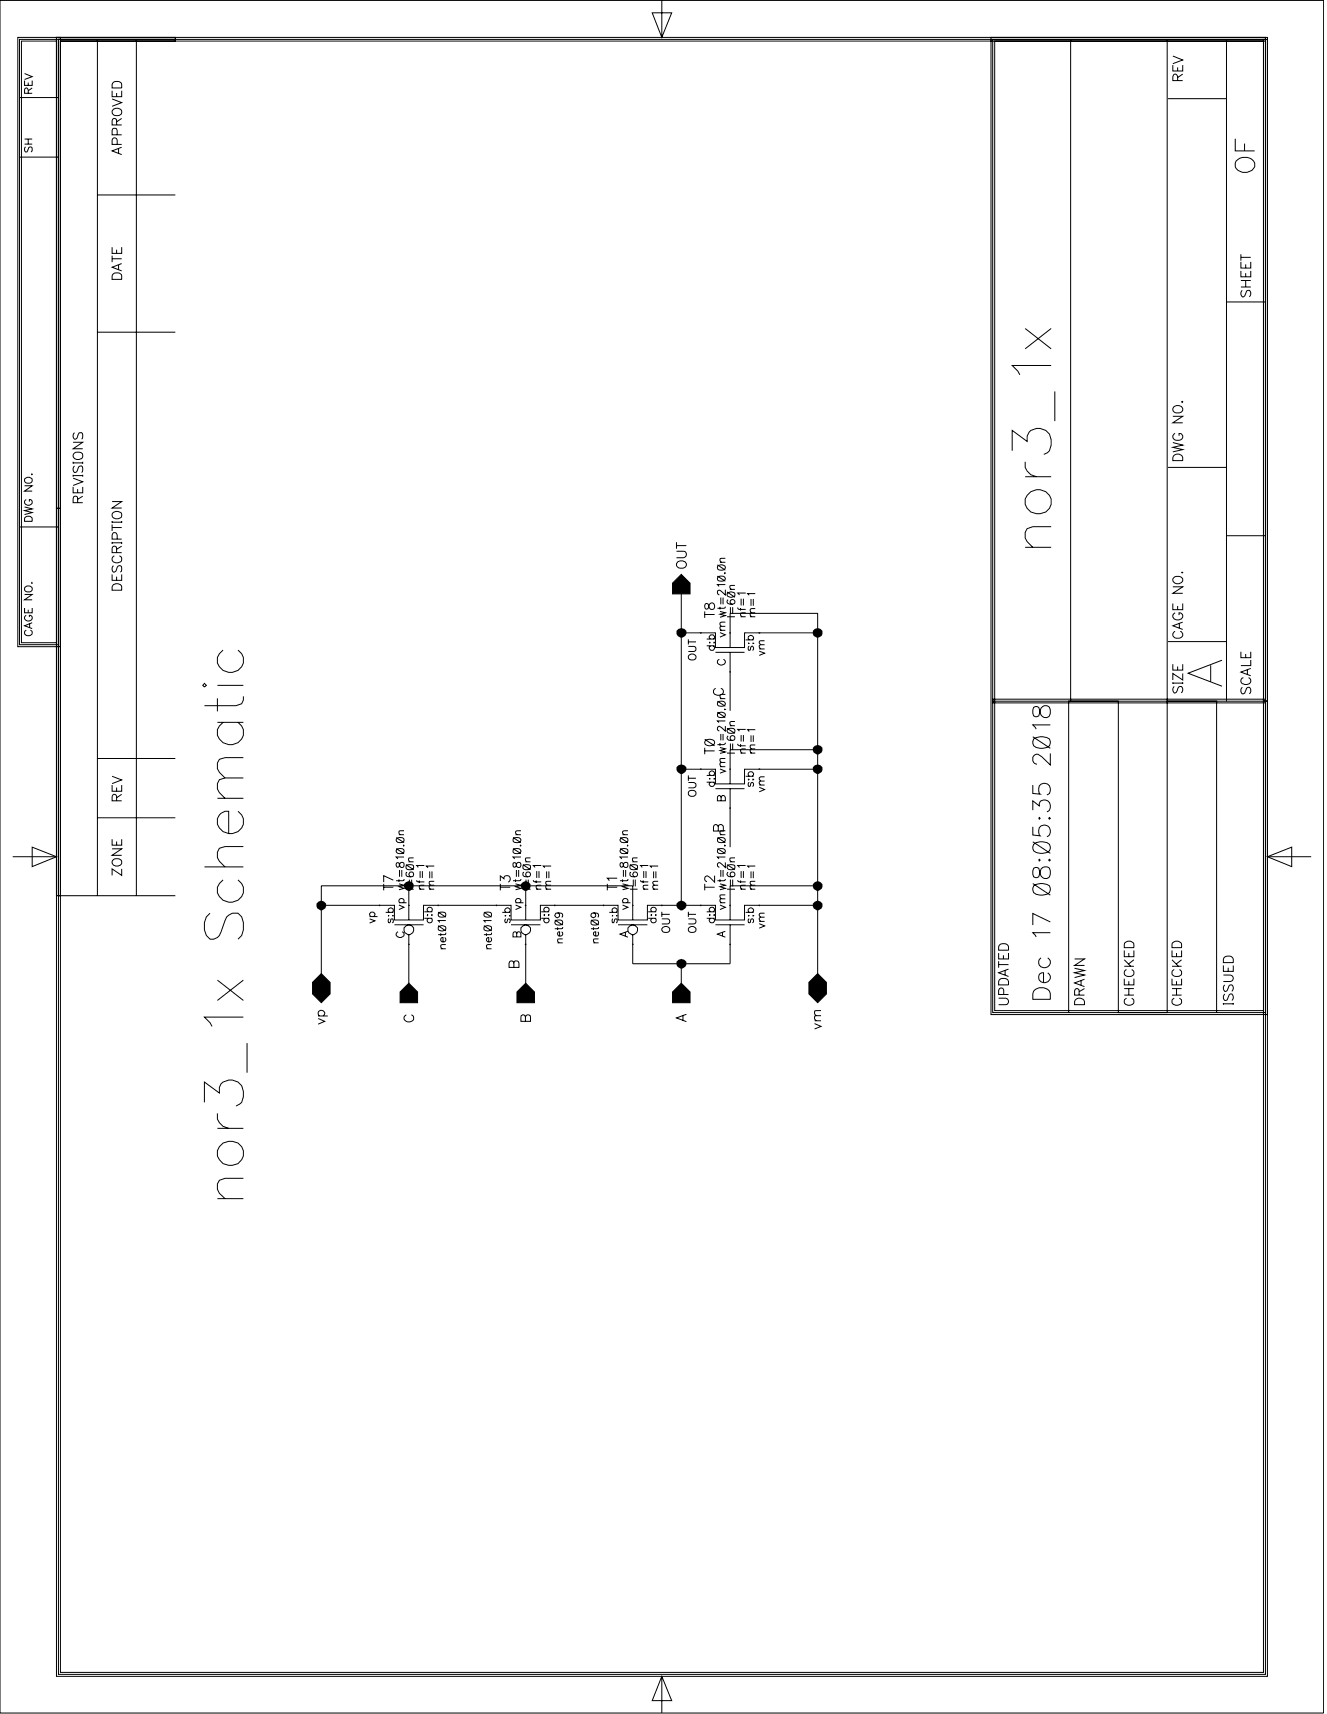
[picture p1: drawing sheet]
<svg xmlns="http://www.w3.org/2000/svg" width="398mm" height="514mm" viewBox="0 0 398 514" stroke-linecap="round" stroke-linejoin="round" font-family="sans-serif">
<g fill="none" stroke="#000" stroke-width=".3">
<path d="M0 .1h396.9v513.6h-396.9M5.3 11.2h12.8v141.2h-1.2v-140.1h-10.5v180.4h10.5v-40.3h1.2v41.5h-12.8zM5.8 11.8h11.7v181.5h-11.7zM16.9 11.2h35.7v1.1h-34.5v256.3h-1.2zM16.9 11.2h362.6v1.1h-361.4v489.2h360.8v-489.7h1.2v490.9h-363.2zM17.5 11.8h362v490.3h-362zM29.2 11.8v256.8M40.9 11.8v256.8M195.6 3.9h5.8l-2.9 7.3zM198.5 .1v11.1M297.2 11.2h82.9v199.1h-1.2v-198h-80.6v290.8h80.6v-92.8h1.2v93.9h-82.9zM297.7 11.8h81.8v291.9h-81.8z"/>
<path d="M321.1 11.8v198.5M350 11.8v198.5M351.7 19.5v1.8h3v-1.8M351.7 16.8l3 1.2-3 1.1M367.8 11.8v198.5M5.8 29.3h11.7M7.4 24.2v1.4h2.3v-1.4M7.4 22.1l2.3 .9-2.3 .8M8.5 28v-1l-.5-.6h-.2l-.3 .2-.1 1.4h2.3M8.5 24.8v.8M9.7 26.4l-1.2 .8M33.6 29.7l2.9 1.1-2.9 1.1"/>
<path d="M33.6 27.2v1.8h2.9v-1.8M34 32.7a1.51 1.51 0 0 1 2.5 1.1 1.5 1.5 0 0 1-1.6 .9 1.5 1.5 0 0 1-1.3-1.4zM34 24.7l.7-.3a1.37 1.37 0 0 1 1.8 1v1h-2.9v-1zM35 37.5v-1.3a.74 .74 0 0 0-.9-.7l-.5 .7v1.3h2.9M35 27.9v1.1M36.5 35.5l-1.5 1M350.3 29.6h17.5M353.1 24.2l-.1-1.6-.4-.4-.6 .2-.3 .6v1.2h3M353.1 20.2v1.1M354.7 22.2l-1.6 1M5.8 47.1h11.7M7.4 43.2h2.3"/>
<path d="M7.4 41.7h2.3M7.7 44.1a.88 .88 0 0 0 .2 1.5l.2-.1 .5-1.3 .7-.1a.97 .97 0 0 1 0 1.5M8.5 41.7v1.5M29.2 58.5h23.4M35.1 43.3v-1.3a.77 .77 0 0 0-.5-.6 .77 .77 0 0 0-.8 .2l-.2 1.7h2.9M35.1 40.4v-1.2l-.2-.6h-1l-.3 .6v1.2h2.9M35.6 44.6v1.3M36.5 44.2l-2.9 1.1 2.9 1.1M370.4 41.6v3.7h5.9M370.7 48.3a3.4 3.4 0 0 1 5.6 .6 2.48 2.48 0 0 1-2.3 2.8 2.71 2.71 0 0 1-3.6-2.8zM373.2 43.1v2.2M33.6 74.1v1.9h2.9v-1.9"/>
<path d="M33.6 76.7v1.9M33.6 77.6h2.9M35 74.9v1.1M35.6 79.5v1.3M36.5 79l-2.9 1.1 2.9 1.1M372.1 78.5v1.9h3v-1.9M372.1 77.2h3M372.1 76.2v2M373.5 79.3v1.1M29.2 99.6h23.4M33.8 82.3a1.62 1.62 0 0 1 2.7 .5v1h-2.9zM307.4 98.5l7.8 6.1"/>
<path d="M315.2 98.5l-7.8 6.1M367.8 90.6h11.7M372.1 81.2v1.8h3v-1.8M372.1 86.1h3M372.1 84.1h3M372.5 87.1a1.09 1.09 0 0 0-.4 1.1 1.09 1.09 0 0 0 .8 .8 1.89 1.89 0 0 0 .9-1.7 .7 .7 0 0 1 1.1 0 1.35 1.35 0 0 1-.3 1.7M373.5 81.9v1.1M373.5 84.1v2M315.2 109.6h-11.7l1.7 1.7 .6 1.1M316.3 117.4v8.9M21.9 132.6h2.9l-2.9 2h2.9M21.9 138.5v.6"/>
<path d="M21.9 138.8h2.9M22.4 139.7a1.1 1.1 0 0 0-.5 1.1 1.1 1.1 0 0 0 .7 .9l.4-.3 .5-1.1a.73 .73 0 0 1 .5-.5 .73 .73 0 0 1 .7 .2 1.65 1.65 0 0 1-.2 1.7M22.4 135.8a1.46 1.46 0 0 1 1.5-.2 1.46 1.46 0 0 1 .9 1.3 1.5 1.5 0 0 1-1.6 .9 1.5 1.5 0 0 1-1.3-1.4zM22.4 129.8a1.1 1.1 0 0 0-.5 1 1.1 1.1 0 0 0 .7 .9l.4-.3 .6-1.4a.7 .7 0 0 1 1.1 0 1.65 1.65 0 0 1-.2 1.7M24.8 138.5v.6M303.5 135.2v-6.1l4.5 3.3a3.2 3.2 0 0 1 3.9-3.9 3.9 3.9 0 0 1 3.3 5l-.5 1.7-.6 .6-1.1 .5M307.4 138.5a3.9 3.9 0 0 0 3.4 4.5M351.7 132.7l3 .8-3 .7 3 .6-3 .7M351.7 124.8h3l-3 2h3M351.9 136.8a1.58 1.58 0 0 1 1.9-.5 1.58 1.58 0 0 1 .9 1.8h-3zM352.1 121.9a1.59 1.59 0 0 1 2.6 1.2 1.77 1.77 0 0 1-3 0v-.6zM352.4 130a1.05 1.05 0 0 0-.7 1.2 1.05 1.05 0 0 0 1.1 .8 1.34 1.34 0 0 0 1.9-1.3 .88 .88 0 0 0-1.1-.7v.7"/>
<path d="M354.5 120.4l.2 .1-.2 .2-.2-.2zM5.8 158h11.7M7.4 152l2.3 .6-2.3 .5 2.3 .6-2.3 .6M7.4 145.7h2.3l-2.3 1.6h2.3M7.5 155.2a1.29 1.29 0 0 1 2.2 .4v.7h-2.3zM7.5 143.6a1.17 1.17 0 0 1 1.4-.5 1.17 1.17 0 0 1 .7 1.4 1.17 1.17 0 0 1-1.5 .5 1.17 1.17 0 0 1-.6-1.4zM7.9 149.8a.88 .88 0 0 0-.5 1 .88 .88 0 0 0 .8 .7h.6a.85 .85 0 0 0 .9-.8 .85 .85 0 0 0-.9-.9v.6M9.6 142.1v.3zM21.9 146v1.8h2.9v-1.8M21.9 143.4l2.9 1.1-2.9 1.1M21.9 142.4v.6M21.9 142.6h2.9"/>
<path d="M23.3 150.7l-.1-1.6-.4-.3-.6 .1-.3 .6v1.2h2.9M23.3 146.7v1.1M24.8 148.8l-1.5 .9M24.8 142.4v.6M33.6 150.4h2.9l-2.9 2h2.9M33.6 156.3v.5M33.6 157.3v1.9M33.6 158.2h2.9M33.6 156.6h2.9M34 153.6a1.69 1.69 0 0 1 2.5 .6v.5a1.5 1.5 0 0 1-1.6 .9 1.5 1.5 0 0 1-1.3-1.4zM36.5 156.3v.5M307.4 143h7.8"/>
<path d="M308 148.5a3.9 3.9 0 0 1 5.3-1.3 3.9 3.9 0 0 1 1.4 5.2 4.2 4.2 0 0 1-7.3-1.1v-1.7zM315.2 157.9h-5.5l-1.7 .6-.6 1.1v1.7l.6 1.1 1.7 1.7M350.3 140.2h17.5M7.4 178.3h2.3l-2.3 1.6h2.3M7.5 176.1a1.17 1.17 0 0 1 1.4-.4 1.17 1.17 0 0 1 .7 1.4 1.17 1.17 0 0 1-1.5 .4 1.17 1.17 0 0 1-.6-1.4zM9.6 174.7v.3zM33.6 172.3v1.7h2.9v-1.7M33.6 162.5v.6M33.6 162.8h2.9M34 175.3a1.64 1.64 0 0 1 2.5 .7v1h-2.9v-1zM34 169.6a1.1 1.1 0 0 0-.4 1.1 1.1 1.1 0 0 0 .7 .9l.4-.3 .6-1.4 .8-.3a1.26 1.26 0 0 1 0 2M34.3 166.7a1.09 1.09 0 0 0-.7 1.2 1.09 1.09 0 0 0 1.1 .9h.7a1.09 1.09 0 0 0 1.1-.9 1.09 1.09 0 0 0-.7-1.2"/>
<path d="M35 165.7v-1.2a.74 .74 0 0 0-.9-.7l-.5 .7v1.2h2.9M35 172.9v1.1M35.1 161.7v-1.2l-.2-.6-.8-.2-.5 .8v1.2h2.9M36.5 163.8l-1.5 .9M36.5 162.5v.6M201.7 174.9l2.6-2.6 2.6 2.6v3.2h-5.2zM202.9 165.3h2.1a.98 .98 0 0 1 .8 1 .98 .98 0 0 1-.8 1h-2.1M202.9 163.6h2.9M202.9 162.6v1.9M203.3 168.4a1.6 1.6 0 0 1 2.5 1.1 1.55 1.55 0 0 1-1.7 .9 1.55 1.55 0 0 1-1.2-1.4zM204.3 178.1v93.4M215.1 172.8l2.4 1.5"/>
<path d="M215.1 169.4l2.4 1.6M215.2 173.1l1-.3a1.03 1.03 0 0 1 1.3 .8 1.37 1.37 0 0 1-2.4 0zM215.2 169.7a1.4 1.4 0 0 1 2.3 .6 1.37 1.37 0 0 1-2.4 0zM215.9 168.6h1.6M216.2 179.2v2M216.8 179.2v2M217.3 171.7l.2 .1-.2 .2zM217.5 176.8v1.6l-1.5-1.3-.8 .1v.9l.5 .3M217.5 175.3h-2.4l.5 .6M217.5 167.4l-1.5 .1-.1 .6 .4 .5M218 177.5l2.4 1.6M218.2 177.8a1.46 1.46 0 0 1 2.2 .4v.2a1.28 1.28 0 0 1-1.3 .7 1.28 1.28 0 0 1-1.1-.9z"/>
<path d="M218.4 179.9l-.2 .1a.66 .66 0 0 0 .3 1.1 1.11 1.11 0 0 0 1.2 .2 1.11 1.11 0 0 0 .7-.9 .73 .73 0 0 0-.8-.6 .73 .73 0 0 0-.7 .7 .73 .73 0 0 0 .7 .7M218.9 176.7h1.5M220.4 175.6h-1.5v.6l.4 .5M222.2 179.5v2.1M222.9 179.5v2.1M223.6 177.8h-2.4l.5 .6M225.2 179.6v2.1M225.9 179.6v2.1M226.5 178h-2.3l.4 .5M307.4 164.1h7.8M351.7 176h3l-3 1.9h3M352.1 173.1a1.53 1.53 0 0 1 1.6-.2 1.53 1.53 0 0 1 1 1.3 1.55 1.55 0 0 1-1.7 .9 1.55 1.55 0 0 1-1.3-1.5z"/>
<path d="M354.3 171.7h.4l-.2 .1zM367.8 160.7h11.7M7.4 182.3v1.5h2.3v-1.5M7.9 188.9a.88 .88 0 0 0-.5 1 .88 .88 0 0 0 .8 .7h.6a.88 .88 0 0 0 .9-.7 .88 .88 0 0 0-.6-1M7.9 184.5l-.4 .4a1.1 1.1 0 0 0 1 1.4 1.1 1.1 0 0 0 1.1-1.4l-.8-.4v.5M8.5 182.8v1M8.9 187.1v1.1M9.7 186.7l-2.3 1 2.3 .8M66.9 194.9a3.6 3.6 0 0 0-1.7 4 3.6 3.6 0 0 0 3.4 2.7 3.7 3.7 0 0 0 4.1-2.2 3.7 3.7 0 0 0-1.3-4.5M204.3 189.8h10.2v4.4h8.8v-4.4h21.9M206.4 193.8h1.6a.77 .77 0 0 1 .7 .8 .77 .77 0 0 1-.7 .8h-1.6M206.4 191.7v1.6"/>
<path d="M206.4 192.5h2.3M206.5 196.6a1.14 1.14 0 0 1 1.4-.5 1.14 1.14 0 0 1 .7 1.4 1.15 1.15 0 0 1-1.4 .5 1.15 1.15 0 0 1-.7-1.4zM211.3 183.3v2M211.3 184.3h3M211.5 181.1a.94 .94 0 0 0 .5 1.6l.4-.5a1.31 1.31 0 0 1 1.3-1.4 .99 .99 0 0 1 .6 1.3 .99 .99 0 0 1-1.3 .6l-.7-1.6-.3-.1zM211.9 193.7h2.4M211.9 191.6h2.4M212.7 192.7h.2v.1zM213 193.7l-.3 .7 .3 .5 .4 .1 .6-.1 .3-.5-.3-.7M213 191.6a.73 .73 0 0 1 0-1 .73 .73 0 0 1 1 0 .73 .73 0 0 1 0 1M214 192.7h.3l-.2 .1zM214.5 195.6h8.8"/>
<path d="M215.7 197.7a.87 .87 0 0 0-.6 1 .87 .87 0 0 0 .9 .7h.6a.87 .87 0 0 0 .9-.7 .87 .87 0 0 0-.6-1M215.9 183.3l1.6 .5-1.6 .4 1.6 .4-1.6 .5M215.9 189.7l1.6 .7-1.6 .7M215.9 182v.8M215.9 189h1.6M217.5 181.9l-.2 .4-.3 .1h-1.9M217.5 187.8l-1.5 .1-.1 .6 .4 .5M217.5 186.6l-1.5 .1a.81 .81 0 0 0 .3 1.1M218 185h2.4M218.9 194.2v-10.3h26.3v111M218.9 195.6v17.5M219 182.1v2"/>
<path d="M219.7 182.1v2M221.2 182.2l.2 .5 2.2 .1M222.1 182.3v.8M222.1 185h1.5M223.6 183.8l-1.4 .1-.1 .5 .4 .6M223.6 191.9h2.4M224.5 192.8l.1 .1-.1 .1zM224.7 193.8a.75 .75 0 0 0 0 1.2l.3-.1 .1-.8 .4-.3a.69 .69 0 0 1 .5 .5 .69 .69 0 0 1-.4 .7M224.7 191.9a.76 .76 0 0 1-.1-1.1 .76 .76 0 0 1 1.1 0 .76 .76 0 0 1-.1 1.1M225 185h1.5M225.8 192.8l.2 .1-.2 .1zM226.5 183.8l-1.5 .1v.5l.4 .6"/>
<path d="M226.5 182.5l-1.5 .2a.81 .81 0 0 0 .4 1.1M227.7 195.3l1.6 .6-1.6 .7M227.7 194.6h1.6M229.3 193.3h-1.2l-.4 .4 .4 .9M229.3 192.2h-1.5l-.1 .6 .4 .5M350.3 192.4h17.5M351.7 199.2v1.8h3v-1.8M351.7 181v1.8h3v-1.8M352.4 189.4a1.05 1.05 0 0 0-.5 1.5 1.8 1.8 0 0 0 2.8-.3 1.08 1.08 0 0 0-.8-1.2M352.4 183.8a1.09 1.09 0 0 0-.7 1.2 1.09 1.09 0 0 0 1.1 .9h.8a1.06 1.06 0 0 0 1.1-1.1 1.06 1.06 0 0 0-1.1-1v.6M353.1 181.7v1.1M353.1 199.9v1.1"/>
<path d="M353.7 187v1.3M354.7 186.6l-3 1.1 3 1.1M363.1 199.5v4.8M366.4 198l-10.1 3.9 10.1 3.9M372.1 195.5v1.7h3v-1.7M373.5 196.1v1.1M375.1 197.9v1.7h-3M61.3 204.9l.6 .6-.6 .5-.5-.5zM65.2 216.6h7.8M65.2 209.4v3.9M65.2 205.5h7.8M66.9 216.6a3.6 3.6 0 0 0-1.7 4 3.6 3.6 0 0 0 3.4 2.7 3.7 3.7 0 0 0 4.1-2.2 3.7 3.7 0 0 0-1.3-4.5"/>
<path d="M73 208.8v1.1l-.5 1.1-1.7 .6h-9.5M214.6 206.5a1.05 1.05 0 0 0-.6 1.2 1.05 1.05 0 0 0 1.1 .8h.7a1.03 1.03 0 0 0 1.1-.9 1.03 1.03 0 0 0-.7-1.1M215.1 213.6l2.4 1.6M215.1 210.3l2.4 1.5M215.2 213.9a1.54 1.54 0 0 1 2.3 .3 1.28 1.28 0 0 1-1.1 1 1.28 1.28 0 0 1-1.3-.7zM215.2 210.6l1-.3a1.02 1.02 0 0 1 1.3 .9 1.47 1.47 0 0 1-2.4 0zM215.9 209.5h1.6M217.3 212.6l.2 .1-.2 .1zM217.5 217.7v1.5l-1.2-1.1-.7-.3-.4 .3-.1 .6 .6 .5M217.5 216.2h-2.4l.5 .5M217.5 208.2l-1.5 .2a.81 .81 0 0 0 .3 1.1M218 218.4l2.4 1.5"/>
<path d="M218.2 218.7l.8-.3 1 .1a.75 .75 0 0 1 .4 .7 .75 .75 0 0 1-.4 .6l-.6 .1a1.03 1.03 0 0 1-1.4-.8zM218.9 217.6h1.5M220.4 216.4l-1.5 .1a.81 .81 0 0 0 .4 1.1M223.6 218.7h-2.4l.5 .5M226.5 218.8h-2.3l.4 .6M297.7 209.7h81.8v1.1h-81.8zM297.7 210.3h81.8M310 212.1l-.3 .8 .3 1.8a1 1 0 0 0 1.7-.5 2.45 2.45 0 0 1 1.5-2.6 1.38 1.38 0 0 1 1.8 1.3v1a1.53 1.53 0 0 1-1.7 1.4 1.53 1.53 0 0 1-1.4-1.6l-.2-1.1a1 1 0 0 0-1.7-.5zM315 217.4h-5.3l1 1.3M351.7 204.6v.5M351.7 204.9h3M352.1 205.9a1.12 1.12 0 0 0 .3 1.9 2.12 2.12 0 0 0 1-1.7 .7 .7 0 0 1 1.1 0 1.35 1.35 0 0 1-.3 1.7"/>
<path d="M354.7 202v1.9l-3-1.9v1.9M354.7 204.6v.5M372.5 206.1a1.08 1.08 0 0 0-.4 1.1 1.08 1.08 0 0 0 .8 .9l.4-.3 .4-1.1a.68 .68 0 0 1 .5-.5 .68 .68 0 0 1 .7 .2 1.29 1.29 0 0 1-.3 1.7M372.9 203.2a1.04 1.04 0 0 0-.8 1.3 1.04 1.04 0 0 0 1.2 .8 1.2 1.2 0 0 0 1.5-.4 1.2 1.2 0 0 0-.2-1.6l-.2-.1M374.1 200.9v1.3M375.1 200.4l-3 1.1 3 1.1M29.2 227.5h23.4M33.6 235.4v1.9h2.9v-1.9M33.6 232.8l2.9 1.1-2.9 1.1M35 236.2v1.1M36.5 238.2l-1.5 1M65.2 239.4h7.8"/>
<path d="M73 233.3h-5.5l-1.7 .5-.6 1.2v1.6l.6 1.1 1.7 1.7M73 227.2h-5.5l-1.7 .5-.6 1.1v1.7l.6 1.1 1.7 1.7M204.3 230.7h10.2v4.4h8.8v-4.4h21.9M206.4 234.7h1.6a.81 .81 0 0 1 .7 .8 .81 .81 0 0 1-.7 .8h-1.6M206.4 232.5v1.6M206.4 233.4h2.3M206.5 237.4a1.17 1.17 0 0 1 1.5-.4 1.17 1.17 0 0 1 .6 1.4 1.17 1.17 0 0 1-1.5 .4 1.17 1.17 0 0 1-.6-1.4zM211.3 224.2v2M211.3 225.2h3M211.3 221.7l3 1.9M211.5 222.1a1.87 1.87 0 0 1 2.8 .4v.3a1.71 1.71 0 0 1-3 0zM211.9 234.6h2.4"/>
<path d="M211.9 232.5h2.4M212.7 233.6h.2zM213 234.6a.73 .73 0 0 0 0 1 .73 .73 0 0 0 1 0 .73 .73 0 0 0 0-1M213 232.5a.76 .76 0 0 1-.1-1.1 .76 .76 0 0 1 1.1 0 .76 .76 0 0 1 0 1.1M214 233.6h.3zM214.5 236.5h8.8M215.9 224.2l1.6 .4-1.6 .5 1.6 .4-1.6 .4M215.9 230.6l1.6 .7-1.6 .6M215.9 222.8v.8M215.9 229.9h1.6M216.2 220.1v1.9M216.2 239.1l-.4-.6-.6 .3-.1 1.4h2.4v-1.1l-.2-.4a.59 .59 0 0 0-1 .1l-.1 1.4"/>
<path d="M216.8 220.1v1.9M217.5 222.7v.3l-.5 .3h-1.9M217.5 228.6l-1.5 .2a.81 .81 0 0 0 .3 1.1M217.5 227.5h-1.5l-.1 .6 .4 .5M218 225.8h2.4M218.4 220.7a.65 .65 0 0 0-.2 1l.3 .3a1.36 1.36 0 0 0 1.9-.6 .73 .73 0 0 0-.7-.8 .73 .73 0 0 0-.8 .7 .73 .73 0 0 0 .7 .7M218.9 236.5v17.5M219 223v1.9M219.7 223v1.9M221.2 223.1v.2l.5 .3h1.9M222.1 223.1v.9M222.1 225.8h1.5"/>
<path d="M222.2 220.4v2M222.9 220.4v2M223.6 224.6l-1.4 .1a.81 .81 0 0 0 .3 1.1M223.6 232.8h2.4M224.5 233.6l.1 .1-.1 .2zM224.7 234.7a.67 .67 0 0 0 0 1.1h.3l.3-1.1h.3a.67 .67 0 0 1 0 1.1M224.7 232.8a.8 .8 0 0 1 .2-1.4 .8 .8 0 0 1 1.1 .9l-.4 .5M225 225.8h1.5M225.2 220.5v2M225.8 233.6l.2 .1-.2 .2zM225.9 220.5v2M226.5 224.6l-1.5 .1a.81 .81 0 0 0 .4 1.1"/>
<path d="M226.5 223.4l-1.5 .1a.78 .78 0 0 0 .4 1.1M227.7 236.1l1.6 .7-1.6 .6M227.7 235.4h1.6M229.3 234.2l-1.5 .1-.1 .6 .4 .5M229.3 233h-1.2l-.4 .3 .4 .9M245.2 224.8h-26.3v10.3M309.7 235.4v2.6l2.2 .1a1.87 1.87 0 0 1 0-2.8 1.87 1.87 0 0 1 2.8 .4 1.84 1.84 0 0 1-.8 2.7M309.7 220.9l5.3 3.5M310 221.6a4.4 4.4 0 0 1 4.7 0 1.73 1.73 0 0 1-.8 2.6 4.2 4.2 0 0 1-3.9-.6l-.3-.7zM315 225.9v3.5l-3.3-3a1.22 1.22 0 0 0-2 .7v1a1.32 1.32 0 0 0 1.3 1.1M3.8 256.9h13.1M9.7 254l7.2 2.9-7.2 3z"/>
<path d="M29.2 245.2h23.4M33.6 254.6h2.9l-2.9 1.9h2.9M33.6 251.7v1.7h2.9v-1.7M34 257.8a1.46 1.46 0 0 1 1.6-.3 1.46 1.46 0 0 1 .9 1.4 1.5 1.5 0 0 1-1.6 .8 1.5 1.5 0 0 1-1.3-1.3zM35 240.2v-1.3a.68 .68 0 0 0-.4-.6 .68 .68 0 0 0-.7 .1l-.3 .5v1.3h2.9M35 252.3v1.1M61.3 260h11.7M71.4 243.3a3.7 3.7 0 0 1 1.4 4.5 3.7 3.7 0 0 1-4.2 2.2 3.5 3.5 0 0 1-3.3-2.3 3.5 3.5 0 0 1 1-3.8l1.2-.6h1.1v6.7M73 253.9h-5.5l-1.7 .5-.6 1.2v1.6l.6 1.1 1.7 1.7M118.8 254.5l2.4 1.5M118.8 251.2l2.4 1.5M119 258.8a.76 .76 0 0 0 .4 1.3l.4-.8a.69 .69 0 0 1 .6-.7 .69 .69 0 0 1 .8 .5 .76 .76 0 0 1-.5 1 1.18 1.18 0 0 1-1.1-1.3z"/>
<path d="M119 254.8l.8-.3 .9 .1a.75 .75 0 0 1 .5 .6 .75 .75 0 0 1-.5 .7l-.6 .1a1.03 1.03 0 0 1-1.3-.9zM119 251.5l.8-.3h.9a.75 .75 0 0 1 .5 .7 .75 .75 0 0 1-.5 .7l-.6 .1a1.03 1.03 0 0 1-1.3-.9zM119.6 250.3h1.6M120.9 253.6l.2-.2 .1 .2zM121.2 257h-2.4l.5 .6M121.2 249.1l-1.5 .1a.78 .78 0 0 0 .4 1.1M121.8 259.3l2.2 1.5M121.8 259.5l1-.2a.93 .93 0 0 1 1.2 .8 1.29 1.29 0 0 1-2.2 0zM122.5 258.4h1.5M124 257.3h-1.4l-.1 .6 .4 .5M127.3 259.5h-2.3l.4 .6M130.2 259.7h-2.4l.6 .5"/>
<path d="M153.8 254.5l2.4 1.5M153.8 251.2l2.4 1.5M153.9 258.8a.83 .83 0 0 0 .5 1.3l.5-.8a.69 .69 0 0 1 .6-.7 .69 .69 0 0 1 .7 .5l-.2 1a.85 .85 0 0 1-1-.2 .85 .85 0 0 1-.2-.9 .54 .54 0 0 0-.9-.2zM153.9 254.8l1-.3a1.02 1.02 0 0 1 1.3 .9 1.47 1.47 0 0 1-2.4 0zM153.9 251.5l1-.3a1.03 1.03 0 0 1 1.3 .8 1.37 1.37 0 0 1-2.4 0zM154.6 250.3h1.6M156 253.4l.2 .2-.2 .1zM156.2 257h-2.4l.5 .6M156.2 249.1l-1.4 .1-.2 .6 .5 .5M156.8 259.3l2.3 1.5M156.9 259.5l.8-.2a1.05 1.05 0 0 1 1.4 .6l-.1 .6-.9 .3a.93 .93 0 0 1-1.3-.9zM157.6 258.4h1.5"/>
<path d="M159.1 257.3h-1.5v.6l.4 .5M162.3 259.5h-2.4l.5 .6M165.3 259.7h-2.4l.4 .5M185.9 254.5l2.4 1.5M185.9 251.2l2.4 1.5M186.1 258.8a.76 .76 0 0 0 .4 1.3l.4-.4a.78 .78 0 0 1 .4-1 .78 .78 0 0 1 1 .4 .76 .76 0 0 1-.4 1 .87 .87 0 0 1-1-1.1l-.4-.3zM186.1 254.8l.8-.3 1 .1a.75 .75 0 0 1 .4 .6 .75 .75 0 0 1-.4 .7l-.6 .1a1.03 1.03 0 0 1-1.4-.9zM186.1 251.5l.8-.3h1a.75 .75 0 0 1 .4 .7 .75 .75 0 0 1-.4 .7l-.6 .1a1.03 1.03 0 0 1-1.4-.9zM186.7 250.3h1.6M188 253.6l.2-.2 .1 .2zM188.3 257h-2.4l.5 .6M188.3 249.1l-1.4 .1-.2 .6 .5 .5"/>
<path d="M188.9 259.3l2.3 1.5M189 259.5l.9-.2a.93 .93 0 0 1 1.3 .8 1.29 1.29 0 0 1-2.3 0zM189.7 258.4h1.5M191.2 257.3h-1.5v.6l.4 .5M194.4 259.5h-2.3l.4 .6M197.4 259.7h-2.4l.4 .5M215.1 254.5l2.4 1.5M215.1 251.2l2.4 1.5M215.2 254.8l1-.3a1.02 1.02 0 0 1 1.3 .9 1.47 1.47 0 0 1-2.4 0zM215.2 251.5l1-.3a1.03 1.03 0 0 1 1.3 .8 1.37 1.37 0 0 1-2.4 0zM215.4 247.9l-.2-.4-.4-.2-.6 .1-.2 .5v1.3h2.9v-1.3a.82 .82 0 0 0-.6-.6 .82 .82 0 0 0-.8 .2l-.1 1.7M215.9 250.3h1.6"/>
<path d="M217.3 253.4l.2 .2-.2 .1zM217.5 258.6v1.5l-1.5-1.3h-.6l-.3 .7 .6 .6M217.5 257h-2.4l.5 .6M217.5 249.1l-1.5 .1a.78 .78 0 0 0 .3 1.1M218 259.3l2.4 1.5M218.2 259.5l.8-.2a1.05 1.05 0 0 1 1.4 .6v.2a1.28 1.28 0 0 1-1.3 .7 1.28 1.28 0 0 1-1.1-.9zM218.9 258.4h1.5M220.4 257.3h-1.5v.6l.4 .5M223.6 259.5h-2.4l.5 .6M226.5 259.7h-2.3l.4 .5M309.7 247.9v2.5l2.2 .3a1.87 1.87 0 0 1 0-2.8 1.87 1.87 0 0 1 2.8 .3 1.87 1.87 0 0 1-.8 2.7M309.7 243v-2.8l2 1.5a1.71 1.71 0 0 1 1.9-1.8 1.71 1.71 0 0 1 1.4 2.3l-.3 .8-.8 .5"/>
<path d="M309.7 252.4l5.3 3.5M310 253.2a4 4 0 0 1 4.7 0 1.63 1.63 0 0 1-.8 2.5 4.2 4.2 0 0 1-3.9-.6l-.3-.6zM311.7 257.7l.2 .2-.2 .3-.2-.3zM311.7 245.2l.2 .2-.2 .3-.2-.3zM314.5 257.9l.2-.2 .3 .2-.3 .3zM314.7 245.2l.3 .2-.3 .3-.2-.3zM380.1 256.9l7.2-2.9v5.9zM380.1 256.9h13.1M17.5 268.6v-256.8h35.1h-35.1v256.8h35.1M36.5 260.6v1.9l-2.9-1.9v1.9M63 273.9a5.1 5.1 0 0 0 0 7.7 2.86 2.86 0 0 0 3.3-2.2l1.2-3.3a3.2 3.2 0 0 1 3.9-2.2l1.1 1.1 .5 1.6v2.2l-.5 1.7-1.1 1.1M66.9 263.9a3.6 3.6 0 0 0-1.7 3.9 3.6 3.6 0 0 0 3.4 2.8 3.7 3.7 0 0 0 4.1-2.2 3.7 3.7 0 0 0-1.3-4.5"/>
<path d="M96.4 271.5h21.9v4.4h8.7v-4.4h26.2v4.4h8.9v-4.4h23.2v4.4h8.8v-4.4h20.4v4.4h8.8v-4.4h21.9M110.8 275.5l1.6 .6-1.6 .7M110.8 274.9h2.4M111.2 274.9l-.4-.5a.81 .81 0 0 1 .8-.9 .81 .81 0 0 1 .8 .9l-.3 .5M115.1 266.1h2.8M115.1 265v2M115.7 273.6h2.2M116.5 274.5v.2zM116.8 275.5a.67 .67 0 0 0 0 1.2l.3-.3 .2-.8 .3-.1a.67 .67 0 0 1 0 1.2M116.8 273.6a.75 .75 0 0 1-.2-1.1 .75 .75 0 0 1 1.1 0 .75 .75 0 0 1-.1 1.1M117.7 274.6h.2zM117.9 263.9l-2.8-1.3v1.9"/>
<path d="M118.3 277.3h8.7M119.4 279.4l-.6 .6a1.16 1.16 0 0 0 1.3 1.2 1.16 1.16 0 0 0 1-1.4l-.5-.4M119.6 265l1.6 .5-1.6 .4 1.6 .5-1.6 .4M119.6 271.4l1.6 .7-1.6 .7M119.6 263.7v.8M119.6 270.7h2.3M119.8 260.9v2M120 270.7a.71 .71 0 0 1-.1-1 .71 .71 0 0 1 1 0 .71 .71 0 0 1-.1 1M120.5 260.9v2M121.2 263.6l-.1 .4-.4 .1h-1.9M121.8 266.7h2.2M122.1 261.6a.72 .72 0 0 0-.3 1l.4 .2a1.75 1.75 0 0 0 1.8-.2 .72 .72 0 0 0-.4-1.1 .72 .72 0 0 0-1 .5 .72 .72 0 0 0 .7 .9"/>
<path d="M122.6 265.6v10.3M122.8 263.8v2M123.4 263.8v2M125 263.9l.1 .5 .3 .1h1.9M125.7 266.7h1.6M125.7 264v.8M126 261.2v2.1M126.7 261.2v2.1M127.3 265.5l-1.5 .1a.78 .78 0 0 0 .4 1.1M127.3 275.4h2.3M127.3 273.4h2.3M128.2 274.3v.2z"/>
<path d="M128.4 275.4a.75 .75 0 0 0-.1 1.1 .75 .75 0 0 0 1.1 0 .75 .75 0 0 0-.1-1.1M128.4 273.4a.75 .75 0 0 1-.1-1.1 .75 .75 0 0 1 1.1 0 .75 .75 0 0 1-.1 1.1M128.7 266.7h1.5M128.9 261.3v2.1M129.4 274.4h.2l-.1 .1zM129.5 261.3v2.1M130.2 265.5l-1.4 .1a.78 .78 0 0 0 .3 1.1M130.2 264.3l-1.4 .1a.81 .81 0 0 0 .3 1.1M131.4 277.6l2.3 1.6M131.4 273.5l2.3 1.5M131.5 277.9a1.46 1.46 0 0 1 2.2 .4v.2a1.3 1.3 0 0 1-2.3 0zM131.5 273.9l.8-.4 1 .1a.75 .75 0 0 1 .4 .7 .75 .75 0 0 1-.4 .7h-.6a.93 .93 0 0 1-1.3-.8z"/>
<path d="M132.2 279.9v.7M133.7 279.7l-.1 .5-2.2 .1M133.7 276.1h-2.3l.4 .5M145.1 277.6l2.3 1.6M145.1 273.5l2.3 1.5M145.2 277.9a1.46 1.46 0 0 1 2.2 .4v.2a1.3 1.3 0 0 1-2.3 0zM145.2 273.9l.3-.3h1.5a.75 .75 0 0 1 .4 .7 .75 .75 0 0 1-.4 .7h-1.5a.81 .81 0 0 1-.3-1.1zM145.9 279.9v.7M147.4 279.7l-.1 .5-2.2 .1M147.4 276.1h-2.3l.4 .5M150 264.2v-1.5l1.1 .8a1 1 0 0 1 1.7-.7 1 1 0 0 1-.4 1.7M150 266.1h3"/>
<path d="M150 265v2M150.6 273.6h2.4M151.4 274.6h.2zM151.7 275.5a.67 .67 0 0 0 0 1.2l.3-.1 .3-1 .4-.1a.67 .67 0 0 1 0 1.2M151.7 273.6a.76 .76 0 0 1-.1-1.1 .76 .76 0 0 1 1.1 0 .76 .76 0 0 1 0 1.1M152.7 274.6h.3zM153.2 277.3h8.9M154.6 265l1.6 .5-1.6 .4 1.6 .5-1.6 .4M154.6 271.4l1.6 .7-1.6 .7M154.6 263.7v.8M154.6 270.7h2.4M154.9 260.9v2"/>
<path d="M154.9 270.7a.73 .73 0 0 1 0-1 .73 .73 0 0 1 1 0 .73 .73 0 0 1 0 1M155.5 260.9v2M156.2 263.6l-.2 .4-.3 .1h-1.9M156.8 266.7h2.3M157.1 261.6a.72 .72 0 0 0-.2 1l.3 .2a1.36 1.36 0 0 0 1.9-.5 .73 .73 0 0 0-.7-.8 .73 .73 0 0 0-.8 .7 .73 .73 0 0 0 .7 .7M157.6 265.6v10.3M157.7 263.8v2M158.4 263.8v2M159.9 263.9l.2 .5 .3 .1h1.9M160.8 266.7h1.5M160.8 264v.8M161 261.2v2.1"/>
<path d="M161.6 261.2v2.1M162.3 265.5l-1.4 .1a.78 .78 0 0 0 .3 1.1M162.3 275.4h2.4M162.3 273.4h2.4M163.1 274.4h.2l-.1 .1zM163.4 275.4l-.3 .7 .3 .5 .3 .1 .6-.1 .4-.5-.4-.7M163.4 273.4l-.3-.5a.81 .81 0 0 1 .8-.8 .81 .81 0 0 1 .8 .8l-.4 .5M163.7 266.7h1.6M163.9 261.3v2.1M164.4 274.4h.3l-.2 .1zM164.6 261.3v2.1M165.3 265.5l-1.6 .1a.78 .78 0 0 0 .4 1.1"/>
<path d="M165.3 264.3l-1.6 .1a.81 .81 0 0 0 .4 1.1M166.4 275.9l2.3 1.5M166.5 276.2l.9-.3 .9 .1a.75 .75 0 0 1 .4 .6 .75 .75 0 0 1-.4 .7l-.6 .1a1.03 1.03 0 0 1-1.3-.8zM167.2 273.8l.5 .3v.8l-.7 .3-.5-.3-.1-.5a.92 .92 0 0 1 1.3-.6l.6 .1a.81 .81 0 0 1 .4 1.1h-.3M167.2 278.1v.7M168.4 279.4a.71 .71 0 0 1 .2 1.1 .71 .71 0 0 1-1.1 0 .71 .71 0 0 1 .1-1.1h.2v1.3M168.7 278v.4l-.4 .1h-1.9M177.2 275.9l2.3 1.5M177.3 276.2l.9-.3a.93 .93 0 0 1 1.3 .8 1.29 1.29 0 0 1-2.3 0zM178 273.8a.72 .72 0 0 1 .6 1 .72 .72 0 0 1-1.2 .2 .72 .72 0 0 1 .1-1.1l.5-.1a1.04 1.04 0 0 1 1.5 .8l-.3 .4M178 278.1v.7M179.2 279.4a.75 .75 0 0 1 .1 1.1 .75 .75 0 0 1-1 .1 .75 .75 0 0 1-.2-1l.5-.2v1.3"/>
<path d="M179.5 278l-.1 .4-.3 .1h-1.9M182.1 266.1h3M182.1 265v2M182.7 273.6h2.4M183.6 274.5v.2zM183.8 275.5l-.2 .5 .2 .7 .3-.1 .3-1 .3-.1a.67 .67 0 0 1 0 1.2M183.8 273.6a.76 .76 0 0 1-.1-1.1 .76 .76 0 0 1 1.1 0 .76 .76 0 0 1-.1 1.1M184.8 274.6h.3zM185.1 263.4h-3l.6 .7M185.3 277.3h8.8M186.7 265l1.6 .5-1.6 .4 1.6 .5-1.6 .4M186.7 271.4l1.6 .7-1.6 .7"/>
<path d="M186.7 263.7v.8M186.7 270.7h2.4M186.9 260.9v2M187 270.7a.73 .73 0 0 1 0-1 .73 .73 0 0 1 1 0 .73 .73 0 0 1 0 1M187.5 279.6v1.1M187.6 260.9v2M188.3 263.6l-.1 .4-.3 .1h-2M188.3 279.3l-2.4 .8 2.4 1M188.9 266.7h2.3M189.2 261.6a.72 .72 0 0 0-.2 1l.3 .2a1.36 1.36 0 0 0 1.9-.5 .73 .73 0 0 0-.7-.8 .73 .73 0 0 0-.8 .7 .73 .73 0 0 0 .7 .7M189.7 275.9v-10.3h-93.3v29.3M189.9 263.8v2"/>
<path d="M190.5 263.8v2M192.1 263.9l.1 .5 .3 .1h1.9M192.9 266.7h1.5M192.9 264v.8M193 261.2v2.1M193.7 261.2v2.1M194.4 265.5l-1.4 .1a.78 .78 0 0 0 .3 1.1M194.4 275.4h2.4M194.4 273.4h2.4M195.2 274.4h.2l-.1 .1zM195.5 275.4l-.3 .4 .3 .8a.79 .79 0 0 0 1.1-.1 .79 .79 0 0 0-.2-1.1M195.5 273.4l-.3-.5a.78 .78 0 0 1 1-.8 .78 .78 0 0 1 .2 1.3"/>
<path d="M195.7 266.7h1.7M196 261.3v2.1M196.5 274.4h.3l-.1 .1zM196.7 261.3v2.1M197.4 265.5l-1.5 .1-.2 .5 .6 .6M197.4 264.3l-1.5 .1-.2 .5 .6 .6M198.5 275.5h1.7a.77 .77 0 0 1 .6 .8 .77 .77 0 0 1-.6 .8h-1.7M198.5 273.4v1.6M198.5 274.2h2.3M198.8 278.1a1.17 1.17 0 0 1 1.4-.2 1.17 1.17 0 0 1 .5 1.3 1.29 1.29 0 0 1-1.3 .4 1.29 1.29 0 0 1-.9-1.1zM206.4 275.5h1.6a.77 .77 0 0 1 .7 .8 .77 .77 0 0 1-.7 .8h-1.6M206.4 274.2h2.3"/>
<path d="M206.4 273.4v1.6M206.5 278.3a1.14 1.14 0 0 1 1.4-.5 1.14 1.14 0 0 1 .7 1.4 1.15 1.15 0 0 1-1.4 .5 1.15 1.15 0 0 1-.7-1.4zM211.3 266.1h3M211.3 265v2M211.9 275.4h2.4M211.9 273.4h2.4M212.7 274.4h.2v.1zM213 275.4l-.3 .7 .3 .5 .4 .1 .6-.1 .3-.5-.3-.7M213 273.4l-.3-.5a.81 .81 0 0 1 .8-.8 .81 .81 0 0 1 .8 .8l-.3 .5M214 274.4h.3l-.2 .1zM214.3 262.6v1.9l-1.4-1.4a.87 .87 0 0 0-1.3-.3 .88 .88 0 0 0-.3 .9 .88 .88 0 0 0 .7 .7M214.5 277.3h8.8"/>
<path d="M215.9 265l1.6 .5-1.6 .4 1.6 .5-1.6 .4M215.9 271.4l1.6 .7-1.6 .7M215.9 263.7v.8M215.9 270.7h1.6M216.2 260.9v2M216.7 279.6v1.1M216.8 260.9v2M217.5 263.6l-.2 .4-.3 .1h-1.9M217.5 279.3l-2.4 .8 2.4 1M217.5 269.5l-1.5 .1-.1 .6 .4 .5M217.5 268.4h-1.5a.81 .81 0 0 0 .3 1.1M218 266.7h2.4"/>
<path d="M218.4 261.6l-.2 .1a.74 .74 0 0 0 .3 1.1 1.36 1.36 0 0 0 1.9-.5 .73 .73 0 0 0-.7-.8 .73 .73 0 0 0-.8 .7 .73 .73 0 0 0 .7 .7M218.9 277.3v11.7h-29.2v-8.7M219 263.8v2M219.7 263.8v2M221.2 263.9l.2 .5 .3 .1h1.9M222.1 266.7h1.5M222.1 264v.8M222.2 261.2v2.1M222.9 261.2v2.1M223.6 265.5l-1.4 .1a.78 .78 0 0 0 .3 1.1M223.6 273.6h2.4M224.5 274.5l.1 .1-.1 .1z"/>
<path d="M224.7 275.5a.67 .67 0 0 0 0 1.2l.3-.1 .1-.8 .5-.3a.67 .67 0 0 1 0 1.2M224.7 273.6a.76 .76 0 0 1-.1-1.1 .76 .76 0 0 1 1.1 0 .76 .76 0 0 1-.1 1.1M225 266.7h1.5M225.2 261.3v2.1M225.8 274.5l.2 .1-.2 .1zM225.9 261.3v2.1M226.5 265.5l-1.5 .1a.78 .78 0 0 0 .4 1.1M226.5 264.3l-1.5 .1a.81 .81 0 0 0 .4 1.1M227.7 277l1.6 .7-1.6 .6M227.7 276.3h1.6M229.3 275h-1.2l-.4 .4 .4 .9M229.3 273.9h-1.5a.68 .68 0 0 0 .3 1.1"/>
<path d="M245.2 265.6h-26.3v10.3M309.7 265l5.3 3.4M310 265.6a4.4 4.4 0 0 1 4.7 0 1.73 1.73 0 0 1-.8 2.6 4.2 4.2 0 0 1-3.9-.5l-.3-.8zM310 260.4l-.3 .8 .3 1.7a1 1 0 0 0 1.7-.5l.2-1a1.54 1.54 0 0 1 1.4-1.4 1.54 1.54 0 0 1 1.7 1.2v1a1.53 1.53 0 0 1-1.7 1.3 1.53 1.53 0 0 1-1.4-1.6l-.2-1a1 1 0 0 0-1.7-.5zM315 279.7h-5.3l1 1.3M315 276.5l-5.3-2.6v3.5M65.2 293.9l7.8 6.1M73 293.9l-7.8 6.1M93.7 294.6l2.7-2.6 2.6 2.6v3.5l-2.6 2.6-2.7-2.6zM120 297.5l2.6-2.6 2.6 2.6v3.2h-5.2zM122.6 280.3v14.6M132.2 284.5h1.5"/>
<path d="M133.3 281.1a.74 .74 0 0 1 .2 1.1 .74 .74 0 0 1-1.1 0 .74 .74 0 0 1 .2-1.1h.2v1.4M133.7 283.3l-1.5 .1a.81 .81 0 0 0 .4 1.1M145.9 284.5h1.5M147.1 281.1a.74 .74 0 0 1 .1 1.1 .74 .74 0 0 1-1.1 0 .74 .74 0 0 1 .2-1.1h.3v1.4M147.4 283.3l-1.4 .1a.81 .81 0 0 0 .3 1.1M154.1 288.8l-.3-.6h-.8l-.3 .6v1.3h2.9v-1.3l-.2-.4-.4-.2-.8 .2-.1 1.7M154.9 280l-.1-.5h-.7l-.3 .5v1h2.4v-1l-.5-.6-.5 .1-.3 .5v1M155 297.5l2.6-2.6 2.7 2.6v3.2h-5.3zM157.6 280.3v14.6M167.2 282.7h1.5M168.7 281.6h-1.4l-.1 .6 .4 .5M178 282.7h1.5"/>
<path d="M179.5 281.6h-1.4l-.1 .6 .4 .5M201.7 297.5l2.6-2.6 2.6 2.6v3.2h-5.2zM204.3 289v5.9M242.6 294.6l2.6-2.6 2.6 2.6v3.5l-2.6 2.6-2.6-2.6zM299.5 299.3h2.1a.98 .98 0 0 1 .8 1 .98 .98 0 0 1-.8 1h-2.1M299.5 285.8v1.8h2.9v-1.8M299.5 289.3h2.9M299.5 288.2v2M299.6 293.9a1.69 1.69 0 0 1 2.8 .4v1.1h-2.9zM299.6 283.5a1.69 1.69 0 0 1 2.8 .4v1h-2.9zM300.9 286.5v1.1M301 298.2v-1.2a.76 .76 0 0 0-.5-.7 .76 .76 0 0 0-.8 .2l-.2 .5v1.2h2.9"/>
<path d="M301.4 291v1.4M302.4 290.6l-2.9 1.1 2.9 1.1M310 297.2a2.91 2.91 0 0 1 5 .8v1.7h-5.3v-1.7zM312.2 287.2a1.68 1.68 0 0 0-.3 2.3 1.68 1.68 0 0 0 2.2 .5 1.68 1.68 0 0 0 .6-2.3l-.5-.5M314.2 291.7a1.66 1.66 0 0 1 .3 2.4 1.66 1.66 0 0 1-2.4 .2 1.66 1.66 0 0 1-.2-2.3l1-.3v3M322.2 290.4l3 .6-3 .7 3 .7-3 .8M322.2 287.6h3l-3 1.9h3M322.4 299.9a1.58 1.58 0 0 1 2-.4 1.58 1.58 0 0 1 .8 1.8h-3zM323.6 298.4l-.1-1.7-.7-.2-.4 .2-.2 .4v1.3h3M324.2 294.1v1.3M325.2 293.7l-3 1.1 3 1.1M325.2 296.5l-1.6 .9"/>
<path d="M337.1 293.5v1.9h2.9v-1.9M337.1 285v1.9h2.9v-1.9M337.1 298.4h2.9M337.1 296.5h2.9M337.1 289.8h2.9M337.1 287.8l2 2M337.2 282.8a1.58 1.58 0 0 1 2-.5 1.58 1.58 0 0 1 .8 1.9h-2.9zM337.8 299.3a1.09 1.09 0 0 0-.7 1.3 1.09 1.09 0 0 0 1.1 .9h.7a1.09 1.09 0 0 0 1.1-.9 1.09 1.09 0 0 0-.7-1.3M337.8 290.8a1.05 1.05 0 0 0-.7 1.2 1.05 1.05 0 0 0 1.1 .8 1.28 1.28 0 0 0 1.4-.2 1.28 1.28 0 0 0 .3-1.4l-.6-.4M338.5 285.8v1.1M338.5 294.3v1.1M338.5 296.5v1.9"/>
<path d="M340 287.8l-1.6 1.3M351.5 293.5v1.9h2.8v-1.9M351.5 285v1.9h2.8v-1.9M351.5 298.4h2.8M351.5 296.5h2.8M351.5 289.8h2.8M351.5 287.8l1.9 2M351.5 282.8a1.58 1.58 0 0 1 2-.5 1.58 1.58 0 0 1 .8 1.9h-2.8zM352.1 299.3a1.09 1.09 0 0 0-.7 1.3 1.09 1.09 0 0 0 1.2 .9h.6a1.09 1.09 0 0 0 1.1-.9 1.09 1.09 0 0 0-.6-1.3M352.1 290.8a1.05 1.05 0 0 0-.6 1.2 1.05 1.05 0 0 0 1.1 .8 1.28 1.28 0 0 0 1.3-.2 1.28 1.28 0 0 0 .3-1.4l-.5-.4M352.8 285.8v1.1M352.8 294.3v1.1"/>
<path d="M352.8 296.5v1.9M354.3 287.8l-1.6 1.3M366.9 292.4h2.1a.98 .98 0 0 1 .8 1 .98 .98 0 0 1-.8 .9h-2.1M366.9 289.5v1.8h2.9v-1.8M367.3 298.1a1.08 1.08 0 0 0-.5 1.1 1.08 1.08 0 0 0 .8 .8l.5-.5a1.65 1.65 0 0 1 .9-1.4 1.08 1.08 0 0 1 .8 .8 1.08 1.08 0 0 1-.4 1.1M367.3 295.4a1.09 1.09 0 0 0-.5 1 1.09 1.09 0 0 0 .8 .9 1.89 1.89 0 0 0 1-1.7 .7 .7 0 0 1 1.1 0 1.35 1.35 0 0 1-.3 1.7M367.3 287l.7-.3a1.37 1.37 0 0 1 1.8 1v1h-2.9v-1zM368.3 290.2v1.1M73 305h-11.7l1.7 1.7 .6 1.1M74.1 312.8v8.9M95.4 305.4l2 .9-2 .8M95.4 304.7h2.9"/>
<path d="M95.8 304.7a.96 .96 0 0 1-.2-1.4 .96 .96 0 0 1 1.5 0 .96 .96 0 0 1-.2 1.4M121.8 304.3a1.05 1.05 0 0 0-.5 1.6 1.49 1.49 0 0 0 1.7 .5 1.49 1.49 0 0 0 1-1.4l-.6-.7M157.6 305l-.2-.4a.67 .67 0 0 0-1.1 0l-.1 1.7h2.9v-1.3a.76 .76 0 0 0-.5-.7 .76 .76 0 0 0-.9 .3l-.1 1.7M204.8 304.6v1.4M205.8 304.2l-2.9 1.1 2.9 1.1M244.3 307l1.9 .8-1.9 .8M244.3 306.1h1.9M246.2 304.6l-1.9 .1a1.1 1.1 0 0 0 .5 1.4M246.2 303.1h-1.9a1.1 1.1 0 0 0 .5 1.5M320.5 303.7v-93.4h14.9v93.4h14.6v-93.4h14.8v93.4M366.9 300.8v.5M366.9 301h2.9"/>
<path d="M369.8 300.8v.5M61.3 330.6v-6.1l4.5 3.3v-1.7a3.2 3.2 0 0 1 3.9-2.2 3.9 3.9 0 0 1 3.3 5l-.5 1.7-1.7 1.1M65.2 333.9a3.9 3.9 0 0 0 3.4 4.5M65.2 338.4h7.8M65.2 359.5h7.8M65.8 343.9a4.1 4.1 0 0 1 7.2 1.2 3.8 3.8 0 0 1-4.4 4.4 3.7 3.7 0 0 1-2.8-5.6zM73 353.4h-5.5l-1.7 .5-.6 1.1v1.7l.6 1.1 1.7 1.7M198.5 502.7l2.9 7.3h-5.8zM198.5 502.7v11"/>
<circle cx="122.6" cy="278.8" r="1.48"/>
<circle cx="157.7" cy="278.8" r="1.48"/>
<circle cx="189.7" cy="278.8" r="1.48"/>
</g>
<g fill="#000">
<path d="M201.7 174.9l2.6-2.6 2.6 2.6v3.2h-5.2zM203.5 188.6l.8-.3 .9 .3 .6 .6v.9l-.3 .6-.9 .5h-.6l-.8-.5-.3-.6v-.9zM210.1 189.5l.4 .3-.4 .3-.2-.3zM218.6 189.8l.3-.3 .3 .3-.3 .3zM227.7 189.5l.3 .3-.3 .3-.3-.3zM218.6 201.5l.3-.3 .3 .3-.3 .3zM202.9 230.1a1.72 1.72 0 0 1 2.9 0v.8l-.3 .6-.9 .6h-.6l-.8-.6-.3-.6zM210.1 230.3l.4 .4-.4 .2-.2-.2zM218.6 230.7l.3-.4 .3 .4-.3 .2zM227.7 230.3l.3 .4-.3 .2-.3-.2zM218.6 242.4l.3-.4 .3 .4-.3 .2zM113.5 271.5l.4-.3 .2 .3-.2 .3z"/>
<path d="M122.3 271.5l.3-.3 .3 .3-.3 .3zM131.1 271.5l.3-.3 .3 .3-.3 .3zM148.6 271.5l.2-.3 .4 .3-.4 .3zM157.3 271.5l.3-.3 .3 .3-.3 .3zM166.1 271.5l.3-.3 .3 .3-.3 .3zM180.7 271.5l.3-.3 .3 .3-.3 .3zM189.5 271.5l.2-.3 .4 .3-.4 .3zM198.2 271.5l.3-.3 .3 .3-.3 .3zM209.9 271.5l.2-.3 .4 .3-.4 .3zM218.6 271.5l.3-.3 .3 .3-.3 .3zM227.4 271.5l.3-.3 .3 .3-.3 .3zM93.7 294.6l2.7-2.6 2.6 2.6v3.5l-2.6 2.6-2.7-2.6z"/>
<path d="M122.3 283.2l.3-.3 .3 .3-.3 .3zM157.3 283.2l.3-.3 .3 .3-.3 .3zM189.5 283.2l.2-.3 .4 .3-.4 .3zM202.9 288.4a1.72 1.72 0 0 1 2.9 0v.9l-.3 .6-.9 .5h-.6l-.8-.5-.3-.6zM218.6 283.2l.3-.3 .3 .3-.3 .3zM245.2 292l2.6 2.6v3.5l-2.6 2.6-2.6-2.6v-3.5zM120 297.5l2.6-2.6 2.6 2.6v3.2h-5.2zM155 297.5l2.6-2.6 2.7 2.6v3.2h-5.3zM201.7 297.5l2.6-2.6 2.6 2.6v3.2h-5.2z"/>
<circle cx="245.2" cy="189.8" r="1.48"/>
<circle cx="245.2" cy="224.8" r="1.45"/>
<circle cx="245.2" cy="230.7" r="1.45"/>
<circle cx="96.4" cy="271.5" r="1.48"/>
<circle cx="122.6" cy="265.7" r="1.48"/>
<circle cx="157.7" cy="265.7" r="1.48"/>
<circle cx="204.3" cy="271.5" r="1.48"/>
<circle cx="245.2" cy="271.5" r="1.48"/>
<circle cx="245.2" cy="265.7" r="1.48"/>
</g>
</svg>
